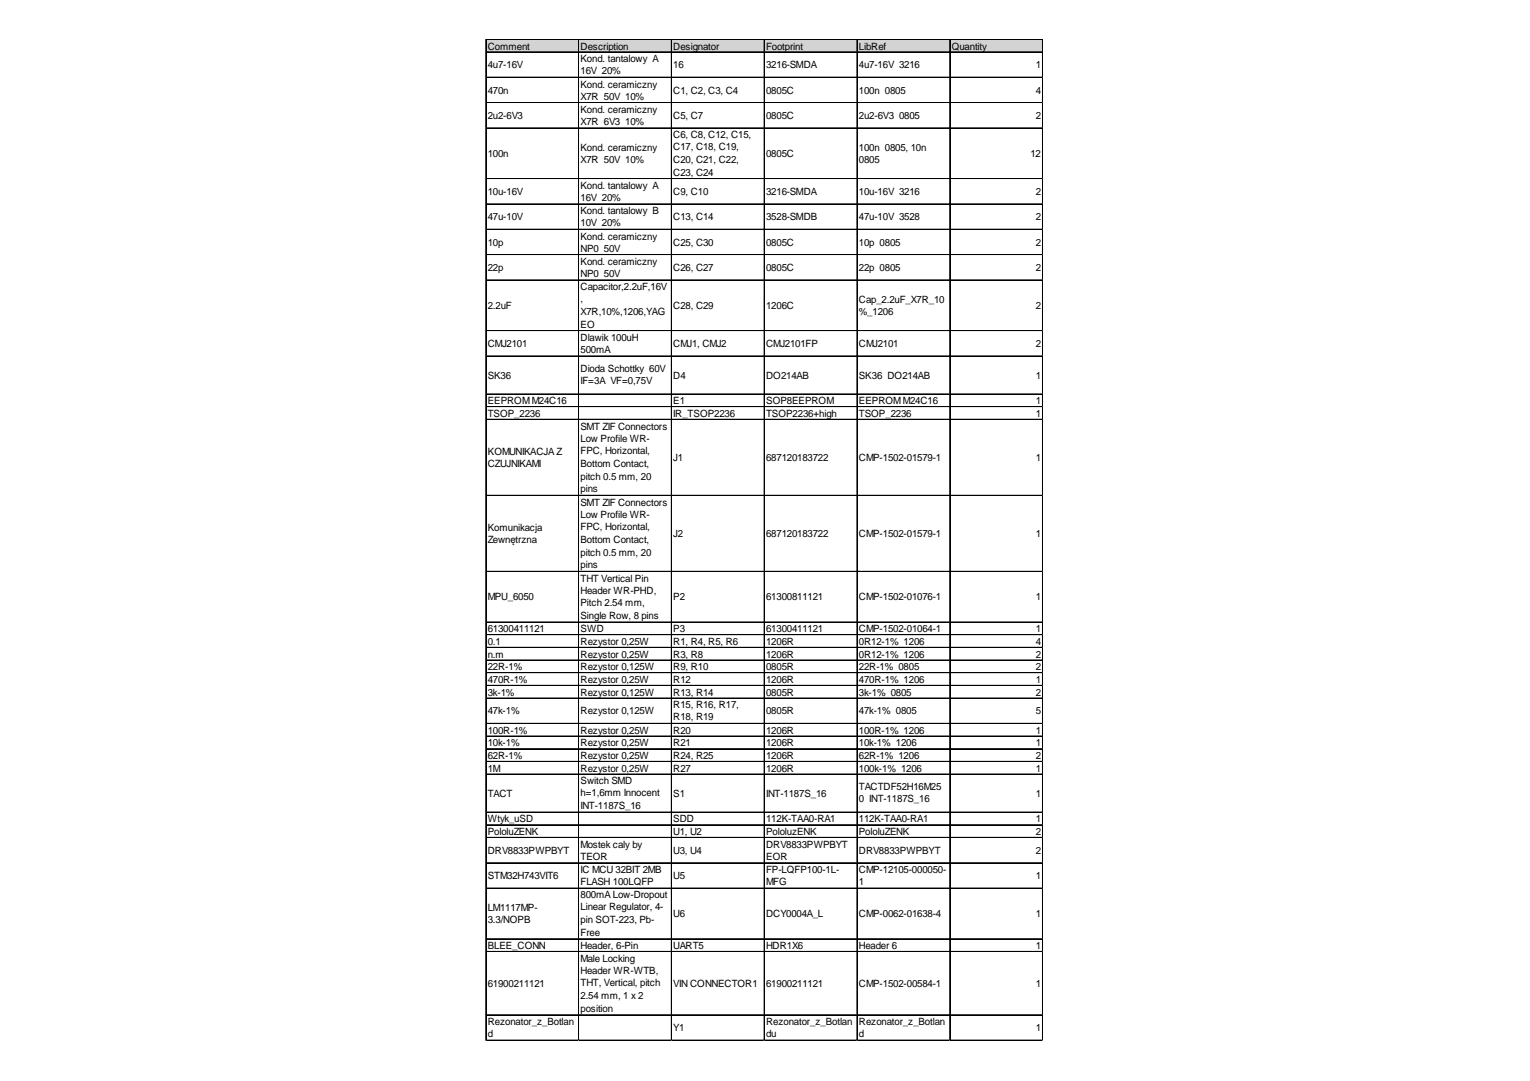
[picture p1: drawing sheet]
<svg xmlns="http://www.w3.org/2000/svg" width="297mm" height="210mm" viewBox="0 0 297 210" stroke-linecap="round" stroke-linejoin="round" font-family="sans-serif">
<defs><g id="words">
<g font-size="1.9">
<text x="94.7" y="9.6">Comment</text>
<text x="112.7" y="9.6">Description</text>
<text x="130.7" y="9.6">Designator</text>
<text x="148.7" y="9.6">Footprint</text>
<text x="166.8" y="9.6">LibRef</text>
<text x="184.8" y="9.6">Quantity</text>
<text x="94.7" y="13.2">4u7-16V</text>
<text x="112.7" y="12.1">Kond. tantalowy A</text>
<text x="112.7" y="14.4">16V 20%</text>
<text x="112.7" y="17">Kond. ceramiczny</text>
<text x="130.7" y="13.2">16</text>
<text x="148.7" y="13.2">3216-SMDA</text>
<text x="166.8" y="13.2">4u7-16V 3216</text>
<text x="201.1" y="13.2">1</text>
<text x="94.7" y="18.2">470n</text>
<text x="94.7" y="23.1">2u2-6V3</text>
<text x="112.7" y="19.3">X7R 50V 10%</text>
<text x="112.7" y="21.9">Kond. ceramiczny</text>
<text x="130.7" y="18.2">C1, C2, C3, C4</text>
<text x="130.7" y="23.1">C5, C7</text>
<text x="148.7" y="18.2">0805C</text>
<text x="148.7" y="23.1">0805C</text>
<text x="166.8" y="18.2">100n 0805</text>
<text x="166.8" y="23.1">2u2-6V3</text>
<text x="174.6" y="23.1">0805</text>
<text x="201.1" y="18.2">4</text>
<text x="201.1" y="23.1">2</text>
<text x="112.7" y="24.3">X7R 6V3</text>
<text x="112.7" y="29.3">Kond. ceramiczny</text>
<text x="121.4" y="24.3">10%</text>
<text x="130.7" y="26.8">C6, C8, C12, C15,</text>
<text x="130.7" y="29.2">C17, C18, C19,</text>
<text x="166.8" y="29.3">100n 0805, 10n</text>
<text x="94.7" y="30.5">100n</text>
<text x="112.7" y="31.6">X7R 50V 10%</text>
<text x="130.7" y="31.6">C20, C21, C22,</text>
<text x="130.7" y="34.1">C23, C24</text>
<text x="148.7" y="30.5">0805C</text>
<text x="166.8" y="31.6">0805</text>
<text x="200.1" y="30.5">12</text>
<text x="94.7" y="37.8">10u-16V</text>
<text x="112.7" y="36.7">Kond. tantalowy A</text>
<text x="112.7" y="39">16V 20%</text>
<text x="112.7" y="41.6">Kond. tantalowy B</text>
<text x="130.7" y="37.8">C9, C10</text>
<text x="148.7" y="37.8">3216-SMDA</text>
<text x="166.8" y="37.8">10u-16V 3216</text>
<text x="201.1" y="37.8">2</text>
<text x="94.7" y="42.8">47u-10V</text>
<text x="94.7" y="47.7">10p</text>
<text x="112.7" y="43.9">10V 20%</text>
<text x="112.7" y="46.5">Kond. ceramiczny</text>
<text x="130.7" y="42.8">C13, C14</text>
<text x="130.7" y="47.7">C25, C30</text>
<text x="148.7" y="42.8">3528-SMDB</text>
<text x="148.7" y="47.7">0805C</text>
<text x="166.8" y="42.8">47u-10V 3528</text>
<text x="166.8" y="47.7">10p 0805</text>
<text x="201.1" y="42.8">2</text>
<text x="201.1" y="47.7">2</text>
<text x="94.7" y="52.6">22p</text>
<text x="112.7" y="48.9">NP0</text>
<text x="112.7" y="51.4">Kond. ceramiczny</text>
<text x="112.7" y="53.8">NP0</text>
<text x="117.2" y="48.9">50V</text>
<text x="117.2" y="53.8">50V</text>
<text x="130.7" y="52.6">C26, C27</text>
<text x="148.7" y="52.6">0805C</text>
<text x="166.8" y="52.6">22p 0805</text>
<text x="201.1" y="52.6">2</text>
<text x="94.7" y="60">2.2uF</text>
<text x="112.7" y="56.4">Capacitor,2.2uF,16V</text>
<text x="112.7" y="58.7">,</text>
<text x="130.7" y="60">C28, C29</text>
<text x="148.7" y="60">1206C</text>
<text x="166.8" y="58.8">Cap_2.2uF_X7R_10</text>
<text x="201.1" y="60">2</text>
<text x="112.7" y="61.2">X7R,10%,1206,YAG</text>
<text x="112.7" y="63.6">EO</text>
<text x="166.8" y="61.2">%_1206</text>
<text x="94.7" y="67.4">CMJ2101</text>
<text x="112.7" y="66.2">Dlawik 100uH</text>
<text x="112.7" y="68.5">500mA</text>
<text x="130.7" y="67.4">CMJ1, CMJ2</text>
<text x="148.7" y="67.4">CMJ2101FP</text>
<text x="166.8" y="67.4">CMJ2101</text>
<text x="201.1" y="67.4">2</text>
<text x="94.7" y="73.6">SK36</text>
<text x="112.7" y="72.3">Dioda Schottky 60V</text>
<text x="112.7" y="74.6">IF=3A VF=0,75V</text>
<text x="130.7" y="73.6">D4</text>
<text x="148.7" y="73.6">DO214AB</text>
<text x="166.8" y="73.6">SK36 DO214AB</text>
<text x="201.1" y="73.6">1</text>
<text x="94.7" y="78.5">EEPROMM24C16</text>
<text x="94.7" y="81">TSOP_2236</text>
<text x="112.7" y="83.4">SMT ZIF Connectors</text>
<text x="130.7" y="78.5">E1</text>
<text x="130.7" y="81">IR_TSOP2236</text>
<text x="148.7" y="78.5">SOP8EEPROM</text>
<text x="148.7" y="81">TSOP2236+high</text>
<text x="166.8" y="78.5">EEPROMM24C16</text>
<text x="166.8" y="81">TSOP_2236</text>
<text x="201.1" y="78.5">1</text>
<text x="201.1" y="81">1</text>
<text x="94.7" y="88.3">KOMUNIKACJA Z</text>
<text x="112.7" y="85.8">Low Profile WR-</text>
<text x="112.7" y="88.2">FPC, Horizontal,</text>
<text x="130.7" y="89.5">J1</text>
<text x="148.7" y="89.5">687120183722</text>
<text x="166.8" y="89.5">CMP-1502-01579-1</text>
<text x="201.1" y="89.5">1</text>
<text x="94.7" y="90.7">CZUJNIKAMI</text>
<text x="112.7" y="90.7">Bottom Contact,</text>
<text x="112.7" y="93.1">pitch 0.5 mm, 20</text>
<text x="112.7" y="95.6">pins</text>
<text x="112.7" y="98.2">SMT ZIF Connectors</text>
<text x="112.7" y="100.5">Low Profile WR-</text>
<text x="94.7" y="103.1">Komunikacja</text>
<text x="94.7" y="105.4">Zewnętrzna</text>
<text x="112.7" y="103">FPC, Horizontal,</text>
<text x="112.7" y="105.4">Bottom Contact,</text>
<text x="112.7" y="107.9">pitch 0.5 mm, 20</text>
<text x="130.7" y="104.3">J2</text>
<text x="148.7" y="104.3">687120183722</text>
<text x="166.8" y="104.3">CMP-1502-01579-1</text>
<text x="201.1" y="104.3">1</text>
<text x="112.7" y="110.4">pins</text>
<text x="112.7" y="112.9">THT Vertical Pin</text>
<text x="94.7" y="116.6">MPU_6050</text>
<text x="112.7" y="115.3">Header WR-PHD,</text>
<text x="112.7" y="117.7">Pitch 2.54 mm,</text>
<text x="130.7" y="116.6">P2</text>
<text x="148.7" y="116.6">61300811121</text>
<text x="166.8" y="116.6">CMP-1502-01076-1</text>
<text x="201.1" y="116.6">1</text>
<text x="94.7" y="122.8">61300411121</text>
<text x="94.7" y="125.3">0.1</text>
<text x="112.7" y="120.2">Single Row, 8 pins</text>
<text x="112.7" y="122.8">SWD</text>
<text x="112.7" y="125.3">Rezystor 0,25W</text>
<text x="130.7" y="122.8">P3</text>
<text x="130.7" y="125.3">R1, R4, R5, R6</text>
<text x="148.7" y="122.8">61300411121</text>
<text x="148.7" y="125.3">1206R</text>
<text x="166.8" y="122.8">CMP-1502-01064-1</text>
<text x="166.8" y="125.3">0R12-1% 1206</text>
<text x="201.1" y="122.8">1</text>
<text x="201.1" y="125.3">4</text>
<text x="94.7" y="127.7">n.m</text>
<text x="94.7" y="130.2">22R-1%</text>
<text x="112.7" y="127.7">Rezystor 0,25W</text>
<text x="112.7" y="130.2">Rezystor 0,125W</text>
<text x="130.7" y="127.7">R3, R8</text>
<text x="130.7" y="130.2">R9, R10</text>
<text x="148.7" y="127.7">1206R</text>
<text x="148.7" y="130.2">0805R</text>
<text x="166.8" y="127.7">0R12-1% 1206</text>
<text x="166.8" y="130.2">22R-1% 0805</text>
<text x="201.1" y="127.7">2</text>
<text x="201.1" y="130.2">2</text>
<text x="94.7" y="132.6">470R-1%</text>
<text x="94.7" y="135.1">3k-1%</text>
<text x="112.7" y="132.6">Rezystor 0,25W</text>
<text x="112.7" y="135.1">Rezystor 0,125W</text>
<text x="130.7" y="132.6">R12</text>
<text x="130.7" y="135.1">R13, R14</text>
<text x="130.7" y="137.6">R15, R16, R17,</text>
<text x="148.7" y="132.6">1206R</text>
<text x="148.7" y="135.1">0805R</text>
<text x="166.8" y="132.6">470R-1% 1206</text>
<text x="166.8" y="135.1">3k-1% 0805</text>
<text x="201.1" y="132.6">1</text>
<text x="201.1" y="135.1">2</text>
<text x="94.7" y="138.7">47k-1%</text>
<text x="94.7" y="142.5">100R-1%</text>
<text x="112.7" y="138.7">Rezystor 0,125W</text>
<text x="112.7" y="142.5">Rezystor 0,25W</text>
<text x="130.7" y="139.9">R18, R19</text>
<text x="130.7" y="142.5">R20</text>
<text x="148.7" y="138.7">0805R</text>
<text x="148.7" y="142.5">1206R</text>
<text x="166.8" y="138.7">47k-1% 0805</text>
<text x="166.8" y="142.5">100R-1% 1206</text>
<text x="201.1" y="138.7">5</text>
<text x="201.1" y="142.5">1</text>
<text x="94.7" y="144.9">10k-1%</text>
<text x="94.7" y="147.4">62R-1%</text>
<text x="94.7" y="149.9">1M</text>
<text x="112.7" y="144.9">Rezystor 0,25W</text>
<text x="112.7" y="147.4">Rezystor 0,25W</text>
<text x="112.7" y="149.9">Rezystor 0,25W</text>
<text x="130.7" y="144.9">R21</text>
<text x="130.7" y="147.4">R24, R25</text>
<text x="130.7" y="149.9">R27</text>
<text x="148.7" y="144.9">1206R</text>
<text x="148.7" y="147.4">1206R</text>
<text x="148.7" y="149.9">1206R</text>
<text x="166.8" y="144.9">10k-1% 1206</text>
<text x="166.8" y="147.4">62R-1% 1206</text>
<text x="166.8" y="149.9">100k-1% 1206</text>
<text x="201.1" y="144.9">1</text>
<text x="201.1" y="147.4">2</text>
<text x="201.1" y="149.9">1</text>
<text x="94.7" y="154.8">TACT</text>
<text x="112.7" y="152.3">Switch SMD</text>
<text x="112.7" y="154.6">h=1,6mm Innocent</text>
<text x="130.7" y="154.8">S1</text>
<text x="148.7" y="154.8">INT-1187S_16</text>
<text x="166.8" y="153.5">TACTDF52H16M25</text>
<text x="166.8" y="155.8">0 INT-1187S_16</text>
<text x="201.1" y="154.8">1</text>
<text x="94.7" y="159.7">Wtyk_uSD</text>
<text x="112.7" y="157.1">INT-1187S_16</text>
<text x="130.7" y="159.7">SDD</text>
<text x="148.7" y="159.7">112K-TAA0-RA1</text>
<text x="166.8" y="159.7">112K-TAA0-RA1</text>
<text x="201.1" y="159.7">1</text>
<text x="94.7" y="162.2">PololuZENK</text>
<text x="94.7" y="165.8">DRV8833PWPBYT</text>
<text x="112.7" y="164.6">Mostek caly by</text>
<text x="112.7" y="166.9">TEOR</text>
<text x="130.7" y="162.2">U1, U2</text>
<text x="130.7" y="165.8">U3, U4</text>
<text x="148.7" y="162.2">PololuzENK</text>
<text x="148.7" y="164.6">DRV8833PWPBYT</text>
<text x="148.7" y="166.9">EOR</text>
<text x="166.8" y="162.2">PololuZENK</text>
<text x="166.8" y="165.8">DRV8833PWPBYT</text>
<text x="201.1" y="162.2">2</text>
<text x="201.1" y="165.8">2</text>
<text x="94.7" y="170.7">STM32H743VIT6</text>
<text x="112.7" y="169.5">IC MCU 32BIT 2MB</text>
<text x="112.7" y="171.9">FLASH 100LQFP</text>
<text x="130.7" y="170.7">U5</text>
<text x="148.7" y="169.5">FP-LQFP100-1L-</text>
<text x="148.7" y="171.9">MFG</text>
<text x="166.8" y="169.5">CMP-12105-000050-</text>
<text x="166.8" y="171.9">1</text>
<text x="201.1" y="170.7">1</text>
<text x="94.7" y="176.9">LM1117MP-</text>
<text x="94.7" y="179.2">3.3/NOPB</text>
<text x="112.7" y="174.5">800mA Low-Dropout</text>
<text x="112.7" y="176.8">Linear Regulator, 4-</text>
<text x="112.7" y="179.2">pin SOT-223, Pb-</text>
<text x="130.7" y="178.1">U6</text>
<text x="148.7" y="178.1">DCY0004A_L</text>
<text x="166.8" y="178.1">CMP-0062-01638-4</text>
<text x="201.1" y="178.1">1</text>
<text x="94.7" y="184.3">BLEE_CONN</text>
<text x="112.7" y="181.7">Free</text>
<text x="112.7" y="184.3">Header, 6-Pin</text>
<text x="130.7" y="184.3">UART5</text>
<text x="148.7" y="184.3">HDR1X6</text>
<text x="166.8" y="184.3">Header 6</text>
<text x="201.1" y="184.3">1</text>
<text x="94.7" y="191.7">61900211121</text>
<text x="112.7" y="186.8">Male Locking</text>
<text x="112.7" y="189.1">Header WR-WTB,</text>
<text x="112.7" y="191.5">THT, Vertical, pitch</text>
<text x="130.7" y="191.7">VIN CONNECTOR1</text>
<text x="148.7" y="191.7">61900211121</text>
<text x="166.8" y="191.7">CMP-1502-00584-1</text>
<text x="201.1" y="191.7">1</text>
<text x="112.7" y="194">2.54 mm, 1 x 2</text>
<text x="112.7" y="196.5">position</text>
<text x="94.7" y="199.1">Rezonator_z_Botlan</text>
<text x="94.7" y="201.4">d</text>
<text x="130.7" y="200.2">Y1</text>
<text x="148.7" y="199.1">Rezonator_z_Botlan</text>
<text x="148.7" y="201.4">du</text>
<text x="166.8" y="199.1">Rezonator_z_Botlan</text>
<text x="166.8" y="201.4">d</text>
<text x="201.1" y="200.2">1</text>
</g>
</g></defs>
<path d="M94.4 7.7h108v2.5h-108z" fill="#d3d3d3"/>
<g fill="none" stroke="#000" stroke-width=".19">
<path d="M94.3 7.6v194.5M94.4 7.6v194.5M94.4 7.6h108M94.4 7.7h108M94.4 10.1h108M94.4 15h108M94.4 19.9h108M94.4 20h108M112.3 7.7v194.4M112.4 7.7v194.4M130.3 7.7v194.4M130.4 7.7v194.4"/>
<path d="M148.3 7.7v194.4M148.4 7.7v194.4M166.4 7.7v194.4M184.4 7.7v194.4M202.4 7.7v194.4M94.4 24.8h108M94.4 24.9h108M94.4 34.7h108M94.4 39.6h108M94.4 39.7h108M94.4 44.5h108M94.4 44.6h108"/>
<path d="M94.4 49.4h108M94.4 49.5h108M94.4 54.3h108M94.4 54.4h108M94.4 64.2h108M94.4 64.3h108M94.4 69.1h108M94.4 69.2h108M94.4 76.5h108M94.4 76.6h108M94.4 78.9h108M94.4 79h108"/>
<path d="M94.4 81.4h108M94.4 81.5h108M94.4 96.2h108M94.4 110.9h108M94.4 111h108M94.4 120.8h108M94.4 123.2h108M94.4 123.3h108M94.4 125.7h108M94.4 125.8h108M94.4 128.2h108M94.4 130.6h108"/>
<path d="M94.4 130.7h108M94.4 133.1h108M94.4 135.5h108M94.4 135.6h108M94.4 140.5h108M94.4 142.9h108M94.4 143h108M94.4 145.4h108M94.4 147.8h108M94.4 147.9h108M94.4 150.3h108M94.4 150.4h108"/>
<path d="M94.4 157.7h108M94.4 160.1h108M94.4 160.2h108M94.4 162.6h108M94.4 162.7h108M94.4 167.5h108M94.4 167.6h108M94.4 172.4h108M94.4 172.5h108M94.4 182.3h108M94.4 184.7h108M94.4 184.8h108"/>
<path d="M94.4 197h108M94.4 197.1h108M94.4 202h108"/>
</g>
<path d="M94.3 202.1h.1" fill="none" stroke="#d0d7e5" stroke-width=".19"/>
<path d="M94.3 202.1h.1z" fill="#d0d7e5"/>
<path d="M112.3 202.1h.1" fill="none" stroke="#d0d7e5" stroke-width=".19"/>
<path d="M112.3 202.1h.1z" fill="#d0d7e5"/>
<path d="M130.3 202.1h.1" fill="none" stroke="#d0d7e5" stroke-width=".19"/>
<path d="M130.3 202.1h.2z" fill="#d0d7e5"/>
<path d="M148.3 202.1h.1" fill="none" stroke="#d0d7e5" stroke-width=".19"/>
<path d="M148.3 202.1h.2z" fill="#d0d7e5"/>
<path d="M166.4 202.1h.1" fill="none" stroke="#d0d7e5" stroke-width=".19"/>
<path d="M166.4 202.1h.1z" fill="#d0d7e5"/>
<path d="M184.4 202.1h.1" fill="none" stroke="#d0d7e5" stroke-width=".19"/>
<path d="M184.4 202.1h.1z" fill="#d0d7e5"/>
<path d="M202.4 202.1h.1" fill="none" stroke="#d0d7e5" stroke-width=".19"/>
<use href="#words"/>
</svg>
